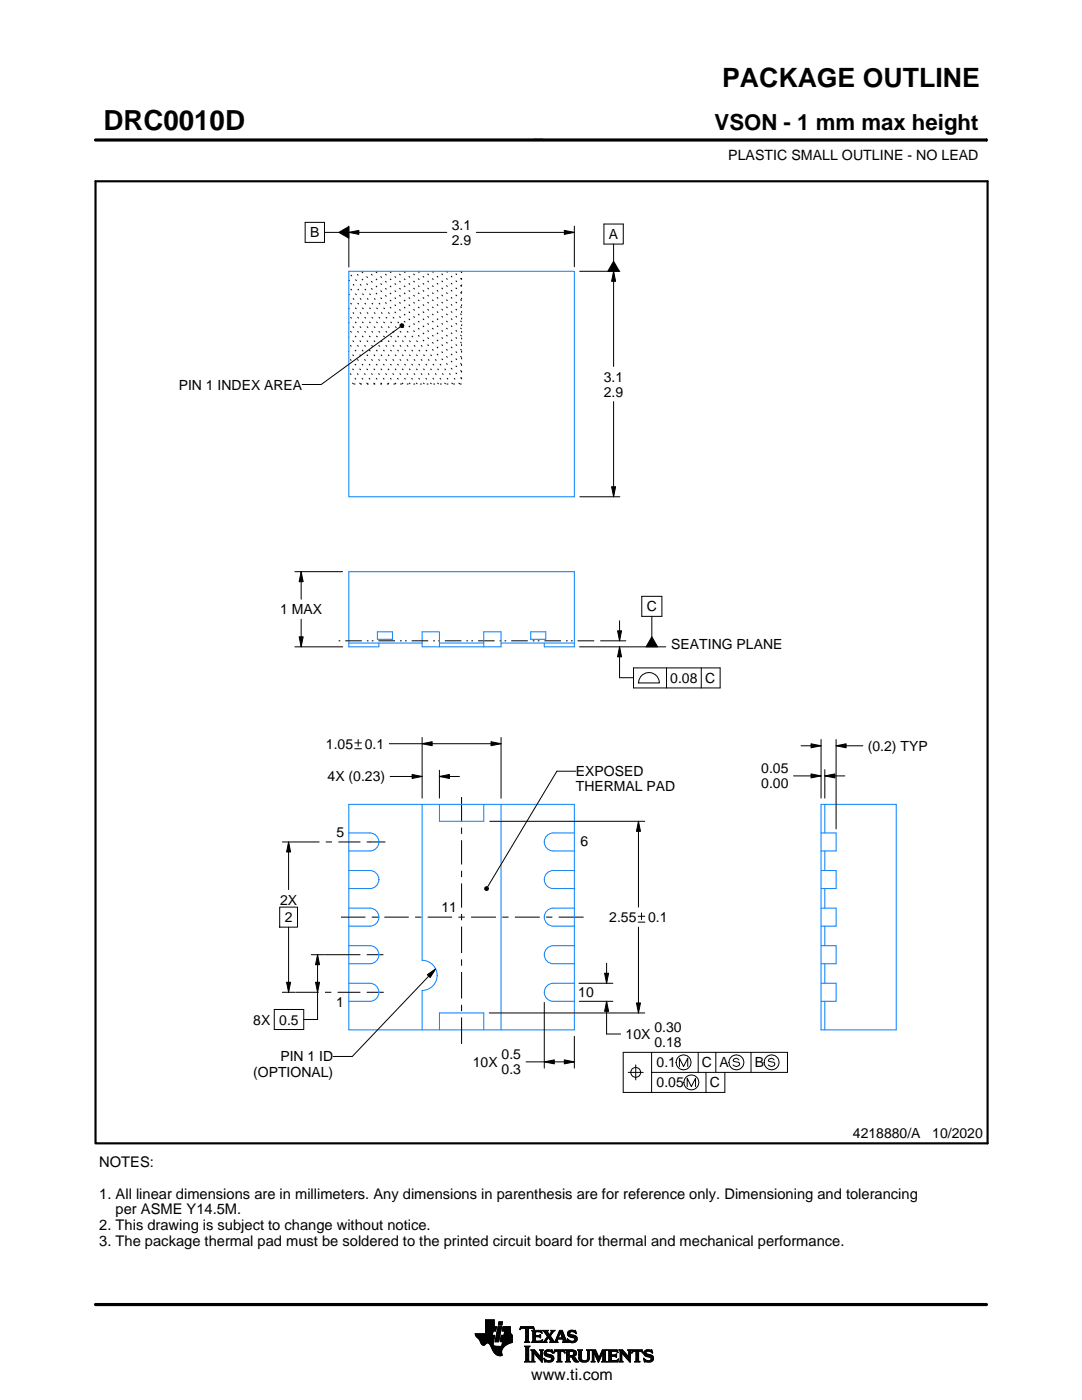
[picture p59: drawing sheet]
<svg xmlns="http://www.w3.org/2000/svg" width="216mm" height="279mm" viewBox="0 0 216 279" stroke-linecap="round" stroke-linejoin="round" font-family="sans-serif">
<defs><g id="words">
<text font-size="5.5" x="20.6" y="26">DRC0010D</text>
<text font-size="5.3" x="144.1" y="17.4">PACKAGE OUTLINE</text>
<text font-size="4.4" x="142.6" y="26">VSON - 1 mm max height</text>
<text font-size="3.2" x="106" y="275.3">www.ti.com</text>
<g font-size="2.9">
<text x="19.8" y="232.9">NOTES:</text>
<text x="19.8" y="239.2">1. All linear dimensions are in millimeters. Any dimensions in parenthesis are for reference only. Dimensioning and tolerancing</text>
<text x="19.8" y="245.5">2. This drawing is subject to change without notice.</text>
<text x="23.1" y="242.4">per ASME Y14.5M.</text>
<text x="19.8" y="248.7">3. The package thermal pad must be soldered to the printed circuit board for thermal and mechanical performance.</text>
</g>
<g font-size="2.8">
<text x="145.3" y="32">PLASTIC SMALL OUTLINE - NO LEAD</text>
<text x="61.9" y="47.4">B</text>
<text x="90.2" y="45.9">3.1</text>
<text x="121.5" y="47.7">A</text>
<text x="90.2" y="48.9">2.9</text>
<text x="35.7" y="77.7">PIN 1 INDEX AREA</text>
<text x="120.5" y="76.1">3.1</text>
<text x="120.5" y="79.1">2.9</text>
<text x="55.9" y="122.6">1 MAX</text>
<text x="129.1" y="122">C</text>
<text x="134" y="129.5">SEATING PLANE</text>
<text x="133.7" y="136.3">0.08 C</text>
<text x="65" y="149.4">1.05</text>
<text x="72.8" y="149.4">0.1</text>
<text x="173.2" y="149.8">(0.2) TYP</text>
<text x="65.4" y="156">4X (0.23)</text>
<text x="114.9" y="154.9">EXPOSED</text>
<text x="151.9" y="154.3">0.05</text>
<text x="114.9" y="157.9">THERMAL PAD</text>
<text x="151.9" y="157.3">0.00</text>
<text x="67.1" y="167.1">5</text>
<text x="115.8" y="168.9">6</text>
<text x="55.9" y="180.5">2X</text>
<text x="56.8" y="184">2</text>
<text x="88.1" y="182">11</text>
<text x="121.6" y="184">2.55</text>
<text x="129.3" y="184">0.1</text>
<text x="67.1" y="201">1</text>
<text x="115.4" y="199">10</text>
<text x="50.5" y="204.5">8X 0.5</text>
<text x="124.8" y="207.4">10X</text>
<text x="130.6" y="205.9">0.30</text>
<text x="130.6" y="208.9">0.18</text>
<text x="50.5" y="214.8">(OPTIONAL)</text>
<text x="55.9" y="211.8">PIN 1 ID</text>
<text x="94.3" y="212.9">10X</text>
<text x="100.1" y="211.4">0.5</text>
<text x="100.1" y="214.4">0.3</text>
<text x="131" y="213">0.1</text>
<text x="140.1" y="213">C A</text>
<text x="150.6" y="213">B</text>
<text x="131" y="217">0.05</text>
<text x="141.6" y="217">C</text>
<text x="170.2" y="227.2">4218880/A</text>
<text x="186" y="227.2">10/2020</text>
</g>
<text font-size=".3" x="106.6" y="27.8">SCALE 3.800</text>
</g></defs>
<g fill="none" stroke="#000" stroke-width=".2">
<path d="M19.1 27.9h177.7M196.8 27.7v.5M60.9 44.4h3.8v4h-3.8zM64.7 46.4h2.9M67.6 46.4l2-1.2v2.3zM69.6 46.4l2-.4v.8zM69.6 45.1v8.2M69.6 46.4h19.6M95 46.4h19.6M112.6 46l2 .4-2 .4zM114.6 45.1v8.1M115.7 54.1h8"/>
<path d="M120.5 44.7h3.9v4h-3.9zM122.4 54.1l.4 2h-.8zM122.4 48.7v3.4M122.4 54.1v19M122.4 52.1l1.2 2h-2.3zM79.8 64.8l.3-.2 .3 .1 .2 .3-.2 .3-.3 .1-.3-.2zM79.9 65.2l-15.8 11.5h-3.8M115.7 99.1h8M122 97.1h.8l-.4 2zM122.4 80.1v19M58.8 114.1h9.6M60.1 114.1l.4 2h-.8z"/>
<path d="M60.1 114.1v5.5M128.1 119h4v4h-4zM58.8 129.1h9.6M59.7 127.1h.8l-.4 2zM60.1 123.6v5.5M115.6 129.1h17.2M119.8 127.9h5.1M123.2 125.9h.8l-.4 2zM123.6 129.1l.4 2h-.8zM123.6 129.1v6.1h2.8M123.6 123.9v4M126.4 133.3h17.3v4h-17.3z"/>
<path d="M128.2 134.6a2.08 2.08 0 0 1 2.2-.2 2.08 2.08 0 0 1 1.2 1.9h-4.2l.1-.6 .3-.7zM130.1 123v4.1M130.1 127.1l1.1 2h-2.3zM133 133.3v4M139.9 133.3v4M70.8 148.3h1.3M70.8 149.4h1.3M71.5 147.6v1.3M77.7 148.4h22.3M77.8 155h6.4M82.2 154.6l2 .4-2 .4zM84.2 148.4l2-.4v.8z"/>
<path d="M84.2 147.2v12.1M87.7 155l2-.4v.8zM87.7 153.7v5.6M87.7 155h4M92.1 159.1v4.8M98 148l2 .4-2 .4zM100 147.2v12.1M114.9 153.9h-3.8l-13.8 23.1M158.3 154.8h5.5M159.8 148.8h4M161.8 154.4l2 .4-2 .4zM161.8 148.4l2 .4-2 .4z"/>
<path d="M163.8 147.6v11.7M164.6 154.8l2-.4v.8zM164.6 153.6v5.7M164.6 154.8h4M166.8 148.8l2-.4v.8zM166.8 147.6v17.8M166.8 148.8h5.4M56.3 168h7.5M57.6 168l.4 2h-.8zM57.6 168v9.5M65 168h1.3M67.5 168h4.4"/>
<path d="M73.2 168h3.7M73.8 168v.1M92.1 165.2v1.2M92.1 167.7v4.8M92.1 173.8v1.2M92.1 176.3v4.8M96.7 177.2l.3-.2h.3l.2 .3-.2 .4h-.3l-.3-.2zM97.7 163.9h30.9M127.4 163.9l.4 2h-.8zM127.4 163.9v17.1M55.8 181h3.6v4h-3.6zM56.3 198h2.6"/>
<path d="M57.2 196h.8l-.4 2zM57.6 185v13M59 198h4.6M62.1 190.5h2.6M63 196h.8l-.4 2zM63.4 190.5l.4 2h-.8zM63.4 190.5v13h-2.8M64.8 190.5h7.1M64.8 198h1.3M67.4 198h4.5M68 183h4.9M73.2 198h3.4"/>
<path d="M73.2 190.5h3.3M73.8 190.5v.1M73.8 198v.1M74.2 183h1.2M76.7 183h4.9M82.8 183h1.3M85.3 194.5l1.6-1.1-1.1 1.7zM85.3 183h4.9M86.9 193.4l-16.6 17.4h-3.8M91.5 183h1.2M92.1 182.4v1.3M92.1 184.9v5.3"/>
<path d="M92.1 191.5v1.2M92.1 194v5.3M94 183h5M100.2 183h1.3M102.7 183h5M109 183h1.2M111.5 183h4.9M115.5 196.2h6.8M115.6 199.8h6.7M120.6 194.2h.8l-.4 2zM121 199.8l.4 2h-.8zM121 199.8v6.6h2.8"/>
<path d="M121 192.2v4M127.3 182.9h1.4M127.3 184h1.4M127.4 185v17.2M128 182.2v1.3M54.7 201.5h5.9v4h-5.9zM92.1 200.5v1.3M92.1 203.1v5.2M97.6 202.2h31M105 211.9h9.6M108.6 211.9l2-.4v.8zM108.6 200.1v13.1"/>
<path d="M112.6 211.5l2 .4-2 .4zM114.6 206.8v6.4M125.4 214h3M126.9 212.5v3M127 200.2h.8l-.4 2zM130 214h27.1v-4h-32.7v8h20.2v-4M130 210v8M135.6 212.9v-1.7l.8 1.7 .8-1.7v1.7M137.1 216.9v-1.7l.9 1.7 .8-1.7v1.7M139.3 210v4M140.9 214v4M142.8 210v4"/>
<path d="M147.4 211.5l-.5-.3-.5 .2-.1 .3 .1 .2 1 .1 .2 .4-.2 .3-.5 .2-.6-.4M149.9 210v4M154.5 211.5l-.5-.3-.5 .2-.2 .3 .2 .2 1 .1 .1 .4-.1 .3-.5 .2-.7-.4M94.8 266.2h3.5M94.8 266.3h3.5M94.9 266.4h3.3M94.9 266.5h3.8l-.2 1.2M94.9 266.5h3.8M95 266.6h3.7M95 266.7h3.7M95.1 266.8h3.6M95.2 266.9h3.4"/>
<path d="M95.3 267h3.3M95.4 267.1h3.2M95.5 267.2h3.1M95.6 267.3h3M95.7 267.4h2.8M95.7 267.5h2.8M95.8 267.6h2.7M95.8 267.7h2.7M95.9 267.8h2.6M95.9 267.9h2.5M95.9 268h2.5M96 268h1.1"/>
<path d="M96 268.1h1M96.1 268.2h.8M96.1 268.3h.7M96.2 268.4h.6M96.3 268.4h.4M96.9 266.1h1.4M96.9 266h1.4M96.9 265.9h1.4M96.9 265.8h1.5M96.9 265.7h1.5M96.9 264.7l2.2 .1-.2 .9h-.5l-.2 .8M96.9 265.6h2"/>
<path d="M96.9 265.5h2M96.9 265.4h2M96.9 265.3h2.1M96.9 265.2h2.1M96.9 265.1h2.1M96.9 265h2.1M96.9 264.9h2.1M96.9 264.8h2.2M96.9 264.6h1.7M96.9 264.5h1.7M96.9 264.4h1.7M96.9 264.3h1.7"/>
<path d="M96.9 264.2h1.7M96.9 264.1h1.7M96.9 264h1.7M96.9 263.9h1.7M96.9 263.8h1.7M96.9 263.7h1.7M96.9 263.6h1.7M96.9 263.5h1.7M96.9 263.4h1.7M97.5 268h.9M97.6 268.1h.8M97.7 268.2h.7"/>
<path d="M97.7 268.3h.7M97.8 268.4h.6M97.9 268.5h.6M97.9 268.6h.7M98 268.7h1.1M98 268.8h2.6M98 268.8h2.5M98.1 268.9h2.3M98.1 269h2.3M98.1 269.1h2.2M98.2 269.2h2.1M98.2 269.2h2"/>
<path d="M98.2 269.3h2M98.3 269.4h1.9M98.3 269.5h1.8M98.4 269.6h1.7M98.4 268v.4l.3 .2 2 .1M98.5 269.7h1.6M98.5 267.7l-.1 .3M98.5 269.8h1.6M98.6 269.9h1.5M98.6 264.8v-1.4h-1.7v2.8h-2.1l.1 .3 .8 .9 .6 1h.4l.5-.4 .4 .1 1 1.8 .8 .6h.8l-.1-1.1 .8-.9M98.6 270h1.5M98.7 270h1.4"/>
<path d="M98.8 270.1h1.3M98.8 267.7h.7M98.8 267.6h.7M98.8 267.5h.7M98.9 270.2h1.2M98.9 267.4h.7M98.9 267.3h.7M98.9 267.2h.7M98.9 267.1h.7M98.9 267h.7M98.9 270.3h1.3M99 266.9h.6"/>
<path d="M99 266.9h.7M99 266.8h.7M99 266.7h.7M99 266.6h.7M99 266.5h.7M99.1 270.4h1.1M99.1 266.4h.7M99.1 266.3h.7M99.1 266.2h.7M99.1 266.1h.7M99.1 266h.7M99.2 265.9h.7"/>
<path d="M99.2 265.8h.7M99.2 270.4h1M99.2 265.7h.7M99.2 265.6h.7M99.2 265.5h.7M99.3 265.4h.6M99.3 265.4h.7M99.3 265.3h.7M99.3 265.2h.7M99.3 265.1h.7M99.3 265h.7M99.4 270.5h.8"/>
<path d="M99.4 264.9h.7M99.4 264.8h.7M99.4 264.8h.7l-.6 3h-.7zM99.4 264.5l.2-.7h.7l-.2 .7h-.7M99.5 264.4h.6M99.5 264.3h.7M99.5 264.2h.7M99.5 264.1h.7M99.5 264h.7M99.5 263.9h.7M99.6 263.8h.7M99.8 270.6h.1"/>
<path d="M99.8 267.7h2.4M99.8 267.6h2.4M99.8 267.5h2.4M99.9 267.4h2.3M99.9 267.3h2.3M99.9 267.2h2.3M99.9 267.1h2.3M99.9 267h2.3M99.9 266.9h2.3M100 266.9h2.2M100 266.8h2.2M100 266.7h2.2"/>
<path d="M100 266.6h2.2M100 266.5h2.2M100.1 268.6h.7M100.2 268.5h.7M100.2 268.4h.8M100.2 268.4h.9M100.2 268.3h1M100.2 268.2h1.2M100.2 265.6h1.6M100.2 268.1h1.4M100.2 265.5h1.6M100.2 268h1.6"/>
<path d="M100.3 265.4h1.5M100.3 268h1.7M100.3 267.9h1.9M100.3 265.3h1.5M100.3 267.8h1.9M100.3 265.2h1.5M100.3 265.1h1.5M100.3 265h1.5M100.4 264.9h1.4M100.4 264.8h1.4M100.6 266.5l.1-.8h-.5l.2-.9h1.4l.1 1.1 .3 .6v1.4l-1.3 .6M100.6 266.4h1.5"/>
<path d="M100.6 266.3h1.4M100.6 266.2h1.4M100.6 266.1h1.3M100.7 266h1.2M100.7 265.9h1.2M100.7 265.8h1.1M100.7 265.7h1.1M102.2 266.5h-2.2l-.2 1.1 .1 .2h.4l-.2 .9M103.7 265.3h.1M103.8 265.2h.2M103.8 265h2.8M103.8 264.9h2.7"/>
<path d="M103.9 264.8h2.6M104.7 267.8h1M104.7 271.8h1.1M104.7 268.7h1M104.8 267.7h.7M104.8 271.7h.8M104.9 265.2h.6M104.9 268.9h.6M104.9 267.6h.6M104.9 267.5l-.2 .3M104.9 267.5h.6M104.9 267.4h.6"/>
<path d="M104.9 267.3h.6M104.9 267.2h.6M104.9 267.1h.6M104.9 267h.6M104.9 266.8h.6M104.9 266.7h.6M104.9 266.6h.6M104.9 266.5h.6M104.9 266.4h.6M104.9 266.3h.6M104.9 266.2h.6M104.9 266.1h.6"/>
<path d="M104.9 265.9h.6M104.9 265.8h.6M104.9 265.7h.6M104.9 265.6h.6M104.9 265.5h.6M104.9 265.4h.6M104.9 265.3h.6M104.9 271.5h.6M104.9 269h.6M104.9 271.4h.6M104.9 271.4v-2.4l-.2-.4h1.1l-.3 .4v2.4M104.9 271.4l-.2 .4h1.1l-.3-.4"/>
<path d="M104.9 271.3h.6M104.9 271.2h.6M104.9 271.1h.6M104.9 271h.6M104.9 270.9h.6M104.9 270.8h.6M104.9 270.6h.6M104.9 270.5h.6M104.9 270.4h.6M104.9 270.3h.6M104.9 270.2h.6M104.9 270.1h.6"/>
<path d="M104.9 270h.6M104.9 269.9h.6M104.9 269.8h.6M104.9 269.6h.6M104.9 269.5h.6M104.9 269.4h.6M104.9 269.3h.6M104.9 269.2h.6M104.9 269.1h.6M105.5 267.5l.2 .3M105.5 267.5v-2.3l.7-.1 .4 .3-.1-.6h-2.6l-.1 .6 .4-.3 .7 .1v2.3M105.7 267.8h-1"/>
<path d="M105.9 271.8h.8M105.9 269.4h.8M106.1 269.5h.7M106.1 267.8h2M106.1 271.7h.5M106.2 269.6h.7M106.2 271.5h.3M106.2 265.6h1.8M106.2 269.8h.8M106.2 271.4h.3M106.2 271.4l-.3 .4h.8l-.2-.4M106.2 271.3h.3"/>
<path d="M106.2 271.2h.3M106.2 271.1h.3M106.2 271h.3M106.2 270.9h.3M106.2 270.8h.3M106.2 270.6h.3M106.2 270.5h.3M106.2 270.4h.3M106.2 270.3h.3M106.2 270.2h.3M106.2 270.1h.3M106.2 270h1"/>
<path d="M106.2 269.9h.9M106.2 269.8v1.6M106.2 269.8l-.3-.4h.8l1.2 1.4M106.3 267.7h1.8M106.3 265.7h1.8M106.3 267.6h.6M106.3 265.8h.6M106.3 267.5l-.2 .3M106.3 267.5h.5M106.3 267.4h.5M106.3 267.3h.5M106.3 267.2h.5"/>
<path d="M106.3 267.1h.5M106.3 267h.5M106.3 266.8h.5M106.3 266.7h1.6M106.3 266.6h1.6M106.3 266.5h.5M106.3 266.4h.5M106.3 266.3h.5M106.3 266.2h.5M106.3 266.1h.5M106.3 265.9h.5M106.4 265.2h.2"/>
<path d="M106.5 270h.1M106.5 270v1.4M106.5 265.3h.1M106.6 270.1h.7M106.7 270.2h.7M106.8 270.3h.7M106.8 265.9l.2-.1h.6l.6 .2-.2-.5h-1.9l.2 .3v1.7M106.8 265.9v.6h.8l.3-.2v.7M106.9 270.4h.7M107 270.5h.7M107.1 270.6h.7M107.2 270.8h1"/>
<path d="M107.3 270.9h.9M107.4 271h.8M107.5 271.1h.7M107.6 271.2h.6M107.6 266.5h.3M107.7 271.3h.5M107.7 269.4h.7M107.7 266.8h.2M107.7 267.6h.5M107.8 266.4h.1M107.8 271.4h.4M107.8 267h.1"/>
<path d="M107.8 265.8h.3M107.8 269.5h.5M107.9 271.5h.3M107.9 269.6h.3M107.9 267l-.3-.2h-.8l.1 .8h.9l.5-.2M107.9 269.8h.3M107.9 270.6h.3M107.9 270.5h.3M107.9 270.4h.3M107.9 270.3h.3M107.9 270.2h.3M107.9 270.1h.3"/>
<path d="M107.9 270h.3M107.9 269.9h.3M107.9 269.8v1M107.9 269.8l-.2-.4h.7l-.2 .4M108 271.7h.2M108 265.9h.1M108 267.5h.2M108.1 271.8h.1M108.1 266.1h.1M108.2 267.4h.1M108.2 269.8v2.1l-1.7-1.9M108.2 267.8h.9"/>
<path d="M108.3 267.4l-.2 .5-2-.1M108.3 265.6h1M108.5 267.7h.5M108.5 271.1l.8 .4h.5l.2-.2-.1-.3-1-.4-.3-.3 .1-.7 .8-.2 .5 .1 .2-.1 .1 .6-.9-.3-.3 .1-.1 .3 1.3 .4 .2 .6M108.5 271.1h.1M108.5 265.7h.7M108.5 271.2h.2M108.6 271.3h.2M108.6 270.1h.4M108.6 270h.4M108.6 270.2h.6M108.6 267.6h.4"/>
<path d="M108.6 271.4h.4M108.6 269.9h.4M108.6 270.3h1M108.6 265.8h.7M108.6 271.5h.8M108.6 269.8h.5M108.7 271.7h1.5M108.7 270.4h1.3M108.7 267.5h.3M108.7 271.8h.1M108.7 265.9h.6M108.7 269.6h1.5"/>
<path d="M108.8 267.4h.3M108.8 270.5h1.5M108.8 266.1h.6M108.8 269.5h1.4M108.8 267.3h.4M108.9 266.2h.6M108.9 267.2h.4M108.9 266.3h.6M108.9 270.6h1.5M109 267.1h.3M109 266.4h1M109.1 271.8h.9"/>
<path d="M109.1 269.4h.7M109.1 267h.9M109.1 266.5h.8M109.1 267.8h-.9M109.2 266.8h.8M109.2 266.6h.6M109.2 266.7h.7M109.2 266.7l-.6 .9-.4 .2M109.3 270.8h1.1M109.5 267.1h.6M109.6 267.2h.6M109.7 271.5h.7"/>
<path d="M109.7 267.3h.6M109.7 267.8l.2-.1-.5-.8-.4 .8 .1 .1M109.7 267.8h1.6M109.7 266.3h.4M109.7 267.4h.6M109.8 270.9h.7M109.8 266.2h.3M109.8 266.6l.9 1.2 1-2.3h.5l.8 2.1 .3 .2M109.8 267.5h.6M109.9 266.1h.3M109.9 269.8h.4M109.9 267.6h.6"/>
<path d="M109.9 267.7h.7M109.9 271.4h.5M109.9 265.9h.4M110 271h.5M110 265.6h.7M110 265.9l-.4 .5-.4-.6 .2-.3h-1.1l.9 1.2M110 265.9l.1-.2-.2-.2h.8l-.9 1.1M110 271.3h.5M110 265.8h.4M110 271.1h.5M110 271.2h.5M110.1 269.4h.1"/>
<path d="M110.1 265.7h.4M110.1 269.9h.2M110.2 270h.1M110.5 270h.1M110.5 269.9h.2M110.5 271.1l-.3 .6-.7 .2-.6-.2-.2 .1-.2-.7M110.5 269.8h.3M110.6 269.6h2.1M110.6 269.5h2M110.6 269.4h2M110.7 267.7h.5M110.8 267.6h.4"/>
<path d="M110.9 267.5h.3M110.9 267.4h.3M111 267.3h.3M111 267.2h1.8M111 267.1h1.8M111.1 267h.3M111.1 271.8h1M111.1 266.8h.4M111.2 266.7h.3M111.2 267.5l.1-.2h1l.1 .2M111.2 267.5v.3h.1M111.2 266.6h.3"/>
<path d="M111.3 266.5h.3M111.3 271.7h.6M111.3 266.4h.3M111.3 271.5h.6M111.3 267.8h-1.6M111.3 269.8h.6M111.4 266.3h.3M111.4 271.4h.5M111.4 271.4l-.1-1.7h-.4l-.4 .4 .2-.7h1.9l.1 .7-.4-.4h-.4v1.7M111.4 270.5h.5M111.4 270.4h.5M111.4 270.3h.5"/>
<path d="M111.4 270.2h.5M111.4 270.1h.5M111.4 270h.5M111.4 269.9h.5M111.4 271.4l-.3 .4h1l-.2-.4M111.4 271.3h.5M111.4 271.2h.5M111.4 271.1h.5M111.4 271h.5M111.4 270.9h.5M111.4 270.8h.5M111.4 270.6h.5"/>
<path d="M111.4 266.2h.3M111.4 266.1h.4M111.5 265.9h.9M111.5 265.8h.8M111.6 265.7h.7M111.6 265.6h.6M111.8 265.9l.4 1.1h-.8zM111.9 266.1h.5M111.9 266.2h.5M111.9 266.3h.6M112 266.4h.5M112 266.5h.6"/>
<path d="M112.1 266.6h.5M112.1 266.7h.6M112.1 266.8h.6M112.2 267h.5M112.2 267.8h1.1M112.3 267.3h.6M112.3 267.4h.6M112.4 267.5h.6M112.4 267.5v.3h-.2M112.4 269.8h.3M112.4 267.6h.6M112.4 267.7h.7"/>
<path d="M112.6 269.9h.1M112.6 270h.2M112.8 271.8h1M112.8 269.4h1.6M113 269.5h1.7M113 271.7h.7M113 269.6h1.9M113 271.5h.6M113 269.8h.6M113 271.4h.6M113 271.4l-.2 .4h1l-.2-.4M113 271.3h.6"/>
<path d="M113 271.2h.6M113 271.1h.6M113 271h.6M113 270.9h.6M113 270.8h1.5M113 270.6h1.6M113 270.5h1.8M113 270.4h.6M113 270.3h.6M113 270.2h.6M113 270.1h.6M113 270h.6"/>
<path d="M113 269.9h.6M113 269.8v1.6M113 269.8l-.2-.4h1.5l.5 .2 .2 .3v.4l-.2 .3-.4 .1M113.2 267.3h.2M113.2 267.4h.3M113.2 266.2h.5M113.2 266.3h.6M113.2 266.1h.5M113.3 267.5h.3M113.3 267.8h-1.1M113.3 266.4h.9M113.3 265.9h.4"/>
<path d="M113.3 267.6h.6M113.3 266.5h1.3M113.3 267.7h1.6M113.3 265.8h.5M113.3 267.8h.2M113.4 266.6h1.5M113.4 265.7h1.5M113.4 265.7l.5-.2 .7 .1 .2-.1 .1 .7-.7-.4h-.4l-.1 .3 .1 .2 .9 .2 .4 .3 .1 .5-.3 .5-.6 .2-.7-.2-.2 .1-.2-.7 .9 .5 .4-.1 .2-.3-.1-.3-1.2-.4-.2-.5zM113.5 266.7h1.5M113.5 265.6h1.4M113.6 271.4v-.6h.4l.7 .9 .8 .1M113.6 269.9l.1-.2 .7 .2v.4l-.4 .2"/>
<path d="M113.6 269.9v.6M113.7 267.8h1.1M113.8 266.8h1.3M113.8 265.5h.6M114 268h.4M114.1 270.9h.6M114.2 271h.6M114.2 271.1h.7M114.3 271.2h.6M114.3 267h.8M114.3 269.8h.7M114.3 270.4h.6"/>
<path d="M114.4 271.3h.6M114.4 270.7l1.1 1.1M114.4 270.7h.1M114.4 271.4h.7M114.4 269.9h.6M114.4 270.3h.6M114.5 267.6h.5M114.5 270.2h.5M114.5 270h.5M114.5 265.8h.4M114.5 270.1h.5M114.5 271.5h.7"/>
<path d="M114.6 271.7h.7M114.6 267.1h.6M114.6 267.5h.5M114.7 267.2h.5M114.7 267.4h.5M114.7 265.9h.3M114.7 267.3h.5M114.7 271.8h.8M114.8 266.1h.2M114.9 266.2h.1M115.3 269.4h.9M115.4 269.5h.7"/>
<path d="M115.5 269.6h.5M115.5 269.8h.5M115.5 269.8v1.4l.4 .5 .6 .2 .6-.1 .4-.3 .1-.5M115.5 271h.5M115.5 270.9h.5M115.5 270.8h.5M115.5 270.6h.5M115.5 270.5h.5M115.5 270.4h.5M115.5 270.3h.5M115.5 270.2h.5M115.5 270.1h.5"/>
<path d="M115.5 270h.5M115.5 269.9h.5M115.5 269.8l-.2-.4h.9l-.2 .4M115.5 271.1h.5M115.5 271.2h.5M115.5 271.3h.6M115.6 271.4h.6M115.7 271.5h.8M115.8 271.7h1.5M116 271l.2 .4 .4 .2 .5-.2 .2-.4M116 269.8v1.2M116 271.8h1.1"/>
<path d="M116.8 271.5h.6M117 269.4h.8M117.1 271.4h.4M117.2 269.5h.5M117.2 271.3h.4M117.2 269.6h.4M117.2 271.2h.4M117.2 271.1h.4M117.3 269.8h.3M117.3 271h.3M117.3 270.9h.3M117.3 270.8h.3"/>
<path d="M117.3 270.6h.3M117.3 270.5h.3M117.3 270.4h.3M117.3 270.3h.3M117.3 270.2h.3M117.3 270.1h.3M117.3 270h.3M117.3 269.9h.3M117.6 269.8l.2-.4h-.8l.2 .3 .1 1.3M117.6 269.8v1.2M118 271.8h.7M118 269.4h.8"/>
<path d="M118.1 269.5h.8M118.1 271.7h.5M118.2 269.6h.7M118.2 271.5h.3M118.2 269.8h.8M118.2 271.4h.3M118.2 269.8l-.2-.4h.8l.7 1.6 .7-1.6h.9l-.3 .4M118.2 271.4l-.2 .4h.7l-.2-.4M118.2 271.3h.3M118.2 271.2h.3M118.2 271.1h.3M118.2 271h.3"/>
<path d="M118.2 270.9h.3M118.2 270.8h.3M118.2 270.6h.3M118.2 270.5h.3M118.2 270.4h.3M118.2 270.3h.3M118.2 270.2h.3M118.2 270.1h.3M118.2 270h.9M118.2 269.9h.8M118.2 269.8v1.6M118.6 270.1h.5"/>
<path d="M118.6 270.2h.6M118.7 270.3h.5M118.7 270.4h.6M118.8 270.5h.5M118.8 270.6h.6M118.9 270.8h.5M118.9 270.9h.6M119 271h.8M119 271.1h.8M119.1 271.2h.6M119.1 271.3h.6M119.2 271.4h.4"/>
<path d="M119.2 271.5h.4M119.3 271.7h.2M119.3 271.8h.2M119.6 270.9h.3M119.6 270.8h.3M119.7 270.6h.3M119.7 270.5h.3M119.8 270.4h.3M119.8 270.3h.3M119.9 270.2h.3M119.9 270.1h.3M120 270h.8"/>
<path d="M120 269.9h.8M120 269.8h.8M120.1 271.8h1M120.1 269.6h.7M120.1 269.5h.8M120.2 269.4h.9M120.2 271.7h.7M120.3 271.5h.5M120.3 271.4h.5M120.3 271.4l-.2 .4h1l-.3-.4M120.3 271.4v-1.5l-.9 2-.9-2v1.5M120.3 271.3h.5"/>
<path d="M120.3 271.2h.5M120.3 271.1h.5M120.3 271h.5M120.3 270.9h.5M120.3 270.8h.5M120.3 270.6h.5M120.3 270.5h.5M120.3 270.4h.5M120.3 270.3h.5M120.3 270.2h.5M120.3 270.1h.5M120.8 269.8v1.6"/>
<path d="M121.2 271.8h2M121.2 269.4h1.9M121.4 269.5h1.8M121.4 271.7h1.9M121.5 269.6h1.7M121.5 271.5h1.8M121.5 269.8h.5M121.5 271.4h.5M121.5 269.8l-.3-.4h1.9l.2 .6M121.5 269.9h.5M121.5 269.8v1.6M121.5 271.3h.5"/>
<path d="M121.5 271.2h.5M121.5 271.1h.5M121.5 271h.5M121.5 270.9h.5M121.5 270.8h.5M121.5 270.6h1.5M121.5 270.5h1.5M121.5 270.4h1.5M121.5 270.3h.5M121.5 270.2h.5M121.5 270.1h.5M121.5 270h.5"/>
<path d="M122.6 270.4l.4-.2v.7l-.2-.2h-.8v.8h.2M122.9 270.8h.1M122.9 270.3h.1M123 269.8h.3M123.1 271.4h.3M123.2 269.9h.1M123.3 270h.1M123.3 270l-.4-.3h-.8l-.1 .7M123.3 271.3h.1M123.4 271.2h.1M123.4 271.2l-.2 .6h-2l.3-.4M123.4 271.2l-.3 .3h-.4"/>
<path d="M123.5 271.8h.8M123.5 269.4h.7M123.6 269.5h.7M123.7 271.7h.5M123.7 269.6h.7M123.7 271.5h.4M123.7 269.8h.8M123.7 271.4h.4M123.7 271.4l-.2 .4h.8l-.2-.4M123.7 271.3h.4M123.7 271.2h.4M123.7 271.1h.4"/>
<path d="M123.7 271h.4M123.7 270.9h.4M123.7 270.8h.4M123.7 270.6h.4M123.7 270.5h.4M123.7 270.4h.4M123.7 270.3h.4M123.7 270.2h.4M123.7 270.1h.4M123.7 270h1M123.7 269.9h.9M123.7 269.8v1.6"/>
<path d="M123.7 269.8l-.2-.4h.7l1.2 1.4 .1-1M124.1 270v1.4M124.1 270h.1M124.2 270.1h.6M124.2 270.2h.7M124.3 270.3h.7M124.4 270.4h.7M124.5 270.5h.7M124.6 270.6h.7M124.7 270.8h1.1M124.8 270.9h1M124.9 271h.9"/>
<path d="M125 271.1h.8M125.1 271.2h.7M125.2 271.3h.6M125.2 269.4h.8M125.3 271.4h.5M125.4 269.5h.5M125.4 271.5h.4M125.4 269.6h.4M125.5 269.8h.3M125.5 269.8l-.3-.4h.8l-.2 .4M125.5 270.4h.3M125.5 270.3h.3"/>
<path d="M125.5 270.2h.3M125.5 270.1h.3M125.5 270h.3M125.5 269.9h.3M125.5 270.6h.3M125.5 270.5h.3M125.5 271.7h.3M125.6 271.8h.2M125.8 269.8v2.1l-1.7-1.9M126 270h.1M126.1 269.9h.1M126.1 269.8h.3"/>
<path d="M126.1 269.6h2.1M126.2 269.5h2M126.2 269.4h2M126.6 271.8h1.1M126.9 271.7h.6M126.9 271.5h.5M126.9 269.8h.5M126.9 271.4h.5M126.9 271.4v-1.7h-.5l-.3 .4 .1-.7h1.9l.2 .7-.4-.4h-.5v1.7M126.9 270.5h.5M126.9 270.4h.5M126.9 270.3h.5"/>
<path d="M126.9 270.2h.5M126.9 270.1h.5M126.9 270h.5M126.9 269.9h.5M126.9 271.4l-.3 .4h1.1l-.3-.4M126.9 271.3h.5M126.9 271.2h.5M126.9 271.1h.5M126.9 271h.5M126.9 270.9h.5M126.9 270.8h.5M126.9 270.6h.5"/>
<path d="M128 269.8h.3M128.1 269.9h.2M128.2 270h.1M128.4 271.1h.1M128.4 271.2h.2M128.5 271.3h.2M128.5 270.1h.4M128.5 270h.4M128.5 270.2h.6M128.5 271.4h.4M128.5 269.9h.4M128.5 270.3h1"/>
<path d="M128.5 271.5h.8M128.5 269.8h.5M128.6 271.7h1.5M128.6 270.4h1.3M128.6 271.8h.1M128.6 269.6h1.5M128.7 270.5h1.5M128.7 269.5h1.4M128.8 270.6h1.5M128.9 271.8h1M129 269.4h.7M129.1 270.8l-.6-.4 .1-.7 .5-.3 .8 .1 .2-.1 .1 .7-.8-.4-.4 .1-.1 .2 1.3 .5 .2 .6"/>
<path d="M129.1 270.8l.8 .2v.4l-.7 .1-.8-.4M129.2 270.8h1.1M129.6 271.5h.7M129.6 270.9h.8M129.8 269.8h.4M129.8 271.4h.5M129.9 271h.5M129.9 271.3h.5M129.9 271.1h.5M129.9 271.2h.5M129.9 269.4h.2M130 269.9h.2"/>
<path d="M130.1 270h.1M130.4 271.1l-.3 .6-.7 .2-.6-.2-.2 .1-.2-.7"/>
<circle cx="126.8" cy="214" r=".99"/>
<circle cx="136.4" cy="212" r="1.49"/>
<circle cx="137.9" cy="216" r="1.49"/>
<circle cx="146.9" cy="212" r="1.49"/>
<circle cx="154" cy="212" r="1.49"/>
</g>
<g fill="#000">
<path d="M67.6 46.4l2-1.2v2.3zM69.6 46.4l2-.4v.8zM112.6 46l2 .4-2 .4zM122.4 54.1l.4 2h-.8zM122.4 52.1l1.2 2h-2.3zM79.8 64.8l.3-.2 .3 .1 .2 .3-.2 .3-.3 .1-.3-.2zM122 97.1h.8l-.4 2zM60.1 114.1l.4 2h-.8zM59.7 127.1h.8l-.4 2zM123.2 125.9h.8l-.4 2zM123.6 129.1l.4 2h-.8zM130.1 127.1l1.1 2h-2.3z"/>
<path d="M84.2 148.4l2-.4v.8zM82.2 154.6l2 .4-2 .4zM87.7 155l2-.4v.8zM98 148l2 .4-2 .4zM161.8 154.4l2 .4-2 .4zM161.8 148.4l2 .4-2 .4zM164.6 154.8l2-.4v.8zM166.8 148.8l2-.4v.8zM57.6 168l.4 2h-.8zM96.7 177.2l.3-.2h.3l.2 .3-.2 .4h-.3l-.3-.2zM127.4 163.9l.4 2h-.8zM57.2 196h.8l-.4 2z"/>
<path d="M63.4 190.5l.4 2h-.8zM63 196h.8l-.4 2zM85.3 194.5l1.6-1.1-1.1 1.7zM121 199.8l.4 2h-.8zM120.6 194.2h.8l-.4 2zM108.6 211.9l2-.4v.8zM112.6 211.5l2 .4-2 .4zM127 200.2h.8l-.4 2z"/>
</g>
<path d="M19.1 36.2h178v192h-178z" fill="none" stroke="#000" stroke-width=".43"/>
<path d="M19 27.9h177.8M19 260.3h177.8" fill="none" stroke="#000" stroke-width=".63"/>
<g fill="none" stroke="#0080ff" stroke-width=".2">
<path d="M69.6 54.1h45v45h-45zM69.6 128.3h14.6M75.3 126.1h3v1.5h-3zM87.7 129.1v-3h-3.5v3h15.8v-3h-3.5v3M87.7 128.3h8.8M100 128.3h14.6M105.9 126.1h3v1.5h-3zM108.6 128.3v.8h6v-15h-45v15h6v-.8M69.6 166.2h4.2a1.8 1.8 0 0 1 1.8 1.8 1.8 1.8 0 0 1-1.8 1.8h-4.2M69.6 173.7h4.2a1.8 1.8 0 0 1 1.8 1.8 1.8 1.8 0 0 1-1.8 1.8h-4.2M69.6 160.5h45v45h-45zM84.2 160.5v31.2a3 3 0 0 1 3 3 3 3 0 0 1-3 3v7.8"/>
<path d="M87.7 160.5v3.4h8.8v-3.4M100 160.5v45M114.6 166.2h-4.2a1.8 1.8 0 0 0-1.8 1.8 1.8 1.8 0 0 0 1.8 1.8h4.2M114.6 173.7h-4.2a1.8 1.8 0 0 0-1.8 1.8 1.8 1.8 0 0 0 1.8 1.8h4.2M163.8 160.5h15v45h-15zM163.8 173.7h3v3.6h-3M163.8 166.2h3v3.6h-3M164.6 160.5v5.7M164.6 169.8v3.9M164.6 177.3v3.9M69.6 181.2h4.2a1.8 1.8 0 0 1 1.8 1.8 1.8 1.8 0 0 1-1.8 1.8h-4.2M69.6 188.7h4.2a1.8 1.8 0 0 1 1.8 1.8 1.8 1.8 0 0 1-1.8 1.8h-4.2"/>
<path d="M69.6 196.2h4.2a1.8 1.8 0 0 1 1.8 1.8 1.8 1.8 0 0 1-1.8 1.8h-4.2M114.6 181.2h-4.2a1.8 1.8 0 0 0-1.8 1.8 1.8 1.8 0 0 0 1.8 1.8h4.2M114.6 188.7h-4.2a1.8 1.8 0 0 0-1.8 1.8 1.8 1.8 0 0 0 1.8 1.8h4.2M114.6 196.2h-4.2a1.8 1.8 0 0 0-1.8 1.8 1.8 1.8 0 0 0 1.8 1.8h4.2M163.8 196.2h3v3.6h-3M163.8 188.7h3v3.6h-3M163.8 181.2h3v3.6h-3M164.6 184.8v3.9M164.6 192.3v3.9M164.6 199.8v5.7M87.7 205.5v-3.3h8.8v3.3"/>
</g>
<g fill="none" stroke="#000" stroke-width=".2" stroke-dasharray=".3 1" stroke-linecap="butt">
<path d="M92.1 54.1v22.5M92.1 58.6l-4.5-4.5M92.1 57.2l-3-3.1M92.1 55.8l-1.6-1.7M92.1 54.4l-.2-.3M70.5 76.6l-.9-.9M72 76.6l-2.4-2.3M73.4 76.6l-3.8-3.7M74.8 76.6l-5.2-5.1M76.2 76.6l-6.6-6.6M77.6 76.6l-8-8M79 76.6l-9.4-9.4"/>
<path d="M80.4 76.6l-10.8-10.8M81.9 76.6l-12.3-12.2M83.3 76.6l-13.7-13.6M84.7 76.6l-15.1-15M86.1 76.6l-16.5-16.5M87.5 76.6l-17.9-17.9M88.9 76.6l-19.3-19.3M90.3 76.6l-20.7-20.7M91.8 76.6l-22.2-22.1M92.1 76.6h-22.5M92.1 75.6l-21.4-21.5M92.1 74.2l-20-20.1"/>
<path d="M92.1 72.7l-18.6-18.6M92.1 71.3l-17.2-17.2M92.1 69.9l-15.8-15.8M92.1 68.5l-14.4-14.4M92.1 67.1l-12.9-13M92.1 65.7l-11.5-11.6M92.1 64.3l-10.1-10.2M92.1 62.8l-8.7-8.7M92.1 61.4l-7.3-7.3M92.1 60l-5.9-5.9"/>
</g>
<path d="M118.6 127.9h-51" fill="none" stroke="#000" stroke-width=".2" stroke-dasharray="3.3 1 .3 .7 .3 1" stroke-linecap="butt"/>
<use href="#words"/>
</svg>
